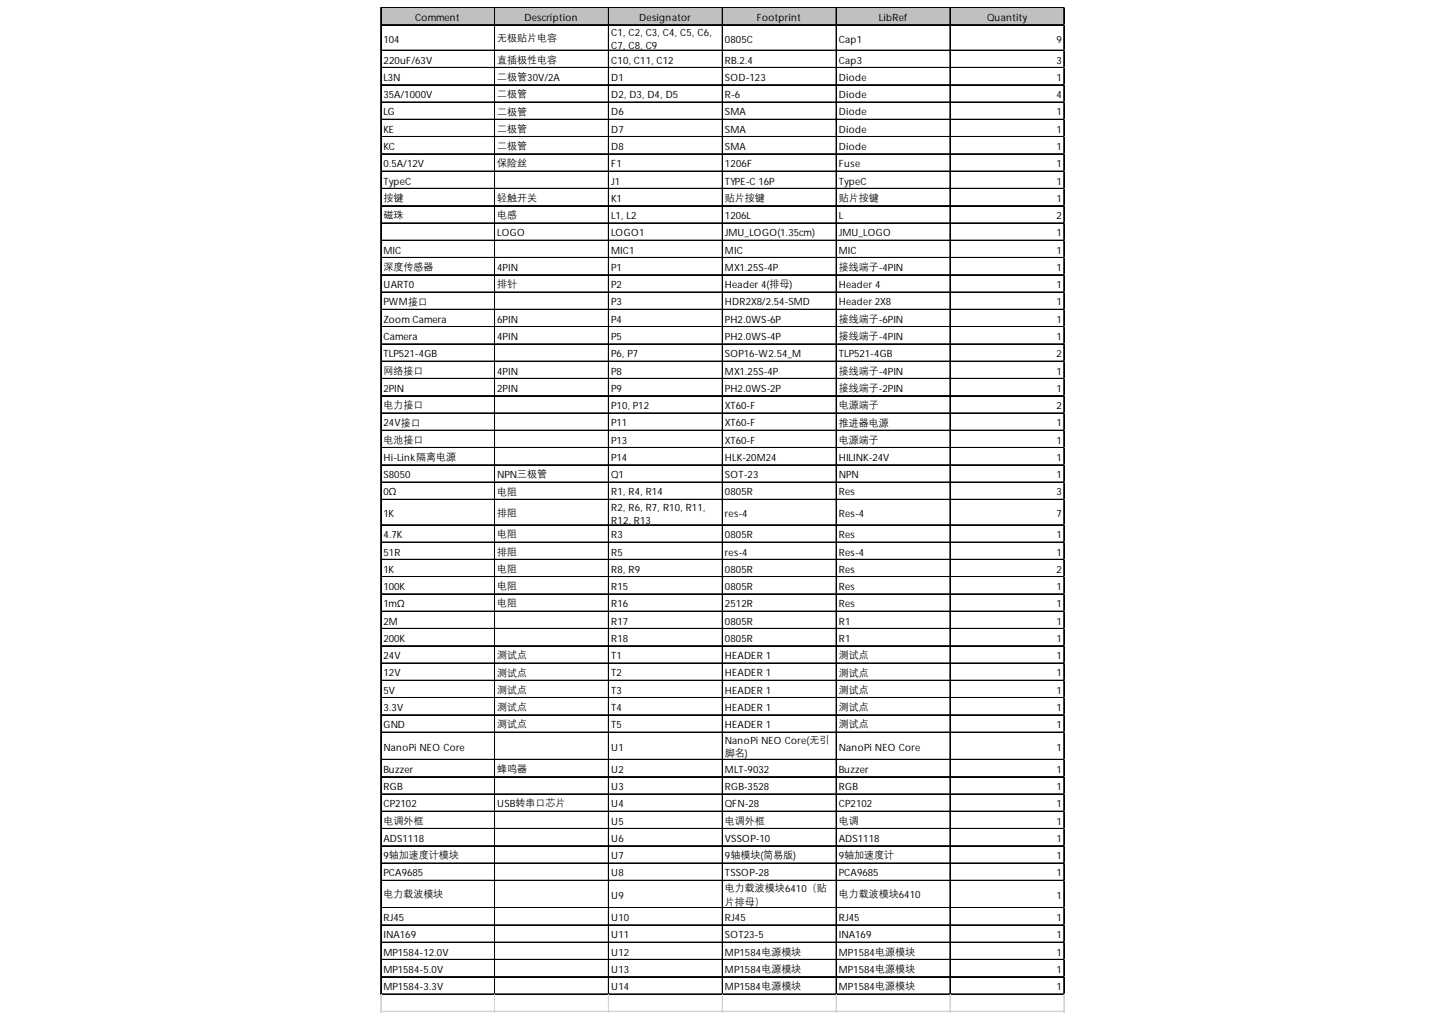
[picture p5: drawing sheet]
<svg xmlns="http://www.w3.org/2000/svg" width="297mm" height="210mm" viewBox="0 0 297 210" stroke-linecap="round" stroke-linejoin="round" font-family="sans-serif">
<defs><g id="words">
<g font-size="2.1">
<text x="85.3" y="4.3">Comment</text>
<text x="107.7" y="4.3">Description</text>
<text x="131.2" y="4.3">Designator</text>
<text x="155.4" y="4.3">Footprint</text>
<text x="180.4" y="4.3">LibRef</text>
<text x="202.7" y="4.3">Quantity</text>
<text x="78.7" y="8.8">104</text>
<text x="102.1" y="8.4">无极贴片电容</text>
<text x="125.4" y="7.5">C1, C2, C3, C4, C5, C6,</text>
<text x="125.4" y="10.1">C7, C8, C9</text>
<text x="148.8" y="8.8">0805C</text>
<text x="172.2" y="8.8">Cap1</text>
<text x="216.9" y="8.8">9</text>
<text x="78.7" y="13.1">220uF/63V</text>
<text x="78.7" y="16.6">L3N</text>
<text x="102.1" y="12.9">直插极性电容</text>
<text x="102.1" y="16.4">二极管30V/2A</text>
<text x="125.4" y="13.1">C10, C11, C12</text>
<text x="125.4" y="16.6">D1</text>
<text x="148.8" y="13.1">RB.2.4</text>
<text x="148.8" y="16.6">SOD-123</text>
<text x="172.2" y="13.1">Cap3</text>
<text x="172.2" y="16.6">Diode</text>
<text x="216.9" y="13.1">3</text>
<text x="216.9" y="16.6">1</text>
<text x="78.7" y="20.2">35A/1000V</text>
<text x="78.7" y="23.7">LG</text>
<text x="102.1" y="20">二极管</text>
<text x="102.1" y="23.5">二极管</text>
<text x="125.4" y="20.2">D2, D3, D4, D5</text>
<text x="125.4" y="23.7">D6</text>
<text x="148.8" y="20.2">R-6</text>
<text x="148.8" y="23.7">SMA</text>
<text x="172.2" y="20.2">Diode</text>
<text x="172.2" y="23.7">Diode</text>
<text x="216.9" y="20.2">4</text>
<text x="216.9" y="23.7">1</text>
<text x="78.7" y="27.3">KE</text>
<text x="102.1" y="27.1">二极管</text>
<text x="125.4" y="27.3">D7</text>
<text x="148.8" y="27.3">SMA</text>
<text x="172.2" y="27.3">Diode</text>
<text x="216.9" y="27.3">1</text>
<text x="78.7" y="30.8">KC</text>
<text x="78.7" y="34.4">0.5A/12V</text>
<text x="102.1" y="30.6">二极管</text>
<text x="102.1" y="34.2">保险丝</text>
<text x="125.4" y="30.8">D8</text>
<text x="125.4" y="34.4">F1</text>
<text x="148.8" y="30.8">SMA</text>
<text x="148.8" y="34.4">1206F</text>
<text x="172.2" y="30.8">Diode</text>
<text x="172.2" y="34.4">Fuse</text>
<text x="216.9" y="30.8">1</text>
<text x="216.9" y="34.4">1</text>
<text x="78.7" y="37.9">TypeC</text>
<text x="78.7" y="41.3">按键</text>
<text x="102.1" y="41.3">轻触开关</text>
<text x="125.4" y="37.9">J1</text>
<text x="125.4" y="41.4">K1</text>
<text x="148.8" y="37.9">TYPE-C16P</text>
<text x="148.8" y="41.3">贴片按键</text>
<text x="172.2" y="37.9">TypeC</text>
<text x="172.2" y="41.3">贴片按键</text>
<text x="216.9" y="37.9">1</text>
<text x="216.9" y="41.4">1</text>
<text x="78.7" y="44.8">磁珠</text>
<text x="102.1" y="44.8">电感</text>
<text x="125.4" y="45">L1, L2</text>
<text x="148.8" y="45">1206L</text>
<text x="172.2" y="45">L</text>
<text x="216.9" y="45">2</text>
<text x="78.7" y="52.1">MIC</text>
<text x="102.1" y="48.5">LOGO</text>
<text x="125.4" y="48.5">LOGO1</text>
<text x="125.4" y="52.1">MIC1</text>
<text x="148.8" y="48.5">JMU_LOGO(1.35cm)</text>
<text x="148.8" y="52.1">MIC</text>
<text x="172.2" y="48.5">JMU_LOGO</text>
<text x="172.2" y="52.1">MIC</text>
<text x="216.9" y="48.5">1</text>
<text x="216.9" y="52.1">1</text>
<text x="78.7" y="55.5">深度传感器</text>
<text x="78.7" y="59.2">UART0</text>
<text x="102.1" y="55.6">4PIN</text>
<text x="102.1" y="59">排针</text>
<text x="125.4" y="55.6">P1</text>
<text x="125.4" y="59.2">P2</text>
<text x="148.8" y="55.6">MX1.25S-4P</text>
<text x="148.8" y="59.2">Header4(排母)</text>
<text x="172.2" y="55.5">接线端子-4PIN</text>
<text x="172.2" y="59.2">Header4</text>
<text x="216.9" y="55.6">1</text>
<text x="216.9" y="59.2">1</text>
<text x="78.7" y="62.7">PWM接口</text>
<text x="125.4" y="62.7">P3</text>
<text x="148.8" y="62.7">HDR2X8/2.54-SMD</text>
<text x="172.2" y="62.7">Header2X8</text>
<text x="216.9" y="62.7">1</text>
<text x="78.7" y="66.3">ZoomCamera</text>
<text x="78.7" y="69.8">Camera</text>
<text x="102.1" y="66.3">6PIN</text>
<text x="102.1" y="69.8">4PIN</text>
<text x="125.4" y="66.3">P4</text>
<text x="125.4" y="69.8">P5</text>
<text x="148.8" y="66.3">PH2.0WS-6P</text>
<text x="148.8" y="69.8">PH2.0WS-4P</text>
<text x="172.2" y="66.1">接线端子-6PIN</text>
<text x="172.2" y="69.7">接线端子-4PIN</text>
<text x="216.9" y="66.3">1</text>
<text x="216.9" y="69.8">1</text>
<text x="78.7" y="73.4">TLP521-4GB</text>
<text x="78.7" y="76.8">网络接口</text>
<text x="102.1" y="76.9">4PIN</text>
<text x="125.4" y="73.4">P6, P7</text>
<text x="125.4" y="76.9">P8</text>
<text x="148.8" y="73.4">SOP16-W2.54_M</text>
<text x="148.8" y="76.9">MX1.25S-4P</text>
<text x="172.2" y="73.4">TLP521-4GB</text>
<text x="172.2" y="76.8">接线端子-4PIN</text>
<text x="216.9" y="73.4">2</text>
<text x="216.9" y="76.9">1</text>
<text x="78.7" y="80.5">2PIN</text>
<text x="78.7" y="83.8">电力接口</text>
<text x="102.1" y="80.5">2PIN</text>
<text x="125.4" y="80.5">P9</text>
<text x="148.8" y="80.5">PH2.0WS-2P</text>
<text x="172.2" y="80.3">接线端子-2PIN</text>
<text x="172.2" y="83.8">电源端子</text>
<text x="216.9" y="80.5">1</text>
<text x="78.7" y="87.6">24V接口</text>
<text x="125.4" y="84">P10, P12</text>
<text x="125.4" y="87.6">P11</text>
<text x="148.8" y="84">XT60-F</text>
<text x="148.8" y="87.6">XT60-F</text>
<text x="172.2" y="87.4">推进器电源</text>
<text x="216.9" y="84">2</text>
<text x="216.9" y="87.6">1</text>
<text x="78.7" y="90.9">电池接口</text>
<text x="78.7" y="94.7">Hi-Link隔离电源</text>
<text x="125.4" y="91.1">P13</text>
<text x="125.4" y="94.7">P14</text>
<text x="148.8" y="91.1">XT60-F</text>
<text x="148.8" y="94.7">HLK-20M24</text>
<text x="172.2" y="90.9">电源端子</text>
<text x="172.2" y="94.7">HILINK-24V</text>
<text x="216.9" y="91.1">1</text>
<text x="216.9" y="94.7">1</text>
<text x="78.7" y="98.2">S8050</text>
<text x="78.7" y="101.8">0Ω</text>
<text x="102.1" y="98.2">NPN三极管</text>
<text x="102.1" y="101.6">电阻</text>
<text x="125.4" y="98.2">Q1</text>
<text x="125.4" y="101.8">R1, R4, R14</text>
<text x="148.8" y="98.2">SOT-23</text>
<text x="148.8" y="101.8">0805R</text>
<text x="172.2" y="98.2">NPN</text>
<text x="172.2" y="101.8">Res</text>
<text x="216.9" y="98.2">1</text>
<text x="216.9" y="101.8">3</text>
<text x="78.7" y="106.2">1K</text>
<text x="102.1" y="105.9">排阻</text>
<text x="125.4" y="104.9">R2, R6, R7, R10, R11,</text>
<text x="125.4" y="107.6">R12, R13</text>
<text x="148.8" y="106.2">res-4</text>
<text x="172.2" y="106.2">Res-4</text>
<text x="216.9" y="106.2">7</text>
<text x="78.7" y="110.5">4.7K</text>
<text x="102.1" y="110.4">电阻</text>
<text x="102.1" y="113.9">排阻</text>
<text x="125.4" y="110.5">R3</text>
<text x="148.8" y="110.5">0805R</text>
<text x="172.2" y="110.5">Res</text>
<text x="216.9" y="110.5">1</text>
<text x="78.7" y="114.1">51R</text>
<text x="78.7" y="117.6">1K</text>
<text x="102.1" y="117.5">电阻</text>
<text x="125.4" y="114.1">R5</text>
<text x="125.4" y="117.6">R8, R9</text>
<text x="148.8" y="114.1">res-4</text>
<text x="148.8" y="117.6">0805R</text>
<text x="172.2" y="114.1">Res-4</text>
<text x="172.2" y="117.6">Res</text>
<text x="216.9" y="114.1">1</text>
<text x="216.9" y="117.6">2</text>
<text x="78.7" y="121.2">100K</text>
<text x="78.7" y="124.7">1mΩ</text>
<text x="102.1" y="121">电阻</text>
<text x="102.1" y="124.6">电阻</text>
<text x="125.4" y="121.2">R15</text>
<text x="125.4" y="124.7">R16</text>
<text x="148.8" y="121.2">0805R</text>
<text x="148.8" y="124.7">2512R</text>
<text x="172.2" y="121.2">Res</text>
<text x="172.2" y="124.7">Res</text>
<text x="216.9" y="121.2">1</text>
<text x="216.9" y="124.7">1</text>
<text x="78.7" y="128.3">2M</text>
<text x="78.7" y="131.8">200K</text>
<text x="125.4" y="128.3">R17</text>
<text x="125.4" y="131.8">R18</text>
<text x="148.8" y="128.3">0805R</text>
<text x="148.8" y="131.8">0805R</text>
<text x="172.2" y="128.3">R1</text>
<text x="172.2" y="131.8">R1</text>
<text x="216.9" y="128.3">1</text>
<text x="216.9" y="131.8">1</text>
<text x="78.7" y="135.4">24V</text>
<text x="102.1" y="135.2">测试点</text>
<text x="125.4" y="135.4">T1</text>
<text x="148.8" y="135.4">HEADER1</text>
<text x="172.2" y="135.2">测试点</text>
<text x="216.9" y="135.4">1</text>
<text x="78.7" y="138.9">12V</text>
<text x="78.7" y="142.5">5V</text>
<text x="102.1" y="138.8">测试点</text>
<text x="102.1" y="142.3">测试点</text>
<text x="125.4" y="138.9">T2</text>
<text x="125.4" y="142.5">T3</text>
<text x="148.8" y="138.9">HEADER1</text>
<text x="148.8" y="142.5">HEADER1</text>
<text x="172.2" y="138.8">测试点</text>
<text x="172.2" y="142.3">测试点</text>
<text x="216.9" y="138.9">1</text>
<text x="216.9" y="142.5">1</text>
<text x="78.7" y="146">3.3V</text>
<text x="78.7" y="149.6">GND</text>
<text x="102.1" y="145.8">测试点</text>
<text x="102.1" y="149.4">测试点</text>
<text x="125.4" y="146">T4</text>
<text x="125.4" y="149.6">T5</text>
<text x="148.8" y="146">HEADER1</text>
<text x="148.8" y="149.6">HEADER1</text>
<text x="172.2" y="145.8">测试点</text>
<text x="172.2" y="149.4">测试点</text>
<text x="216.9" y="146">1</text>
<text x="216.9" y="149.6">1</text>
<text x="78.7" y="154.2">NanoPi NEO Core</text>
<text x="125.4" y="154.2">U1</text>
<text x="148.8" y="152.7">NanoPi NEO Core(无引</text>
<text x="148.8" y="155.4">脚名)</text>
<text x="172.2" y="154.2">NanoPi NEO Core</text>
<text x="216.9" y="154.2">1</text>
<text x="78.7" y="158.7">Buzzer</text>
<text x="102.1" y="158.5">蜂鸣器</text>
<text x="125.4" y="158.7">U2</text>
<text x="148.8" y="158.7">MLT-9032</text>
<text x="172.2" y="158.7">Buzzer</text>
<text x="216.9" y="158.7">1</text>
<text x="78.7" y="162.3">RGB</text>
<text x="78.7" y="165.8">CP2102</text>
<text x="102.1" y="165.8">USB转串口芯片</text>
<text x="125.4" y="162.3">U3</text>
<text x="125.4" y="165.8">U4</text>
<text x="148.8" y="162.3">RGB-3528</text>
<text x="148.8" y="165.8">QFN-28</text>
<text x="172.2" y="162.3">RGB</text>
<text x="172.2" y="165.8">CP2102</text>
<text x="216.9" y="162.3">1</text>
<text x="216.9" y="165.8">1</text>
<text x="78.7" y="169.2">电调外框</text>
<text x="78.7" y="172.9">ADS1118</text>
<text x="125.4" y="169.4">U5</text>
<text x="125.4" y="172.9">U6</text>
<text x="148.8" y="169.2">电调外框</text>
<text x="148.8" y="172.9">VSSOP-10</text>
<text x="172.2" y="169.2">电调</text>
<text x="172.2" y="172.9">ADS1118</text>
<text x="216.9" y="169.4">1</text>
<text x="216.9" y="172.9">1</text>
<text x="78.7" y="176.5">9轴加速度计模块</text>
<text x="125.4" y="176.5">U7</text>
<text x="148.8" y="176.5">9轴模块(简易版)</text>
<text x="172.2" y="176.5">9轴加速度计</text>
<text x="216.9" y="176.5">1</text>
<text x="78.7" y="180">PCA9685</text>
<text x="78.7" y="184.3">电力载波模块</text>
<text x="125.4" y="180">U8</text>
<text x="125.4" y="184.7">U9</text>
<text x="148.8" y="180">TSSOP-28</text>
<text x="148.8" y="183">电力载波模块6410（贴</text>
<text x="148.8" y="185.8">片排母）</text>
<text x="172.2" y="180">PCA9685</text>
<text x="172.2" y="184.3">电力载波模块6410</text>
<text x="216.9" y="180">1</text>
<text x="216.9" y="184.7">1</text>
<text x="78.7" y="189.2">RJ45</text>
<text x="125.4" y="189.2">U10</text>
<text x="148.8" y="189.2">RJ45</text>
<text x="172.2" y="189.2">RJ45</text>
<text x="216.9" y="189.2">1</text>
<text x="78.7" y="192.7">INA169</text>
<text x="78.7" y="196.3">MP1584-12.0V</text>
<text x="125.4" y="192.7">U11</text>
<text x="125.4" y="196.3">U12</text>
<text x="148.8" y="192.7">SOT23-5</text>
<text x="148.8" y="196.3">MP1584电源模块</text>
<text x="172.2" y="192.7">INA169</text>
<text x="172.2" y="196.3">MP1584电源模块</text>
<text x="216.9" y="192.7">1</text>
<text x="216.9" y="196.3">1</text>
<text x="78.7" y="199.8">MP1584-5.0V</text>
<text x="78.7" y="203.4">MP1584-3.3V</text>
<text x="125.4" y="199.8">U13</text>
<text x="125.4" y="203.4">U14</text>
<text x="148.8" y="199.8">MP1584电源模块</text>
<text x="148.8" y="203.4">MP1584电源模块</text>
<text x="172.2" y="199.8">MP1584电源模块</text>
<text x="172.2" y="203.4">MP1584电源模块</text>
<text x="216.9" y="199.8">1</text>
<text x="216.9" y="203.4">1</text>
</g>
</g></defs>
<path d="M78.3 1.6h140.2v3.6h-140.2z" fill="#c0c0c0"/>
<g fill="none" stroke="#000" stroke-width=".21">
<path d="M78.1 1.5v202.8M78.2 1.5v202.8M78.3 1.5h140.2M78.3 1.6h140.2M78.3 5.1h140.2M78.3 5.2h140.2M78.3 10.3h140.2M78.3 10.4h140.2M78.3 13.8h140.2M78.3 13.9h140.2M78.3 17.4h140.2M78.3 17.5h140.2"/>
<path d="M101.5 1.7v202.6M101.6 1.7v202.6M124.9 1.7v202.6M125 1.7v202.6M148.3 1.7v202.6M171.6 1.7v202.6M171.7 1.7v202.6M195 1.7v202.6M195.1 1.7v202.6M218.4 1.7v202.6M78.3 20.9h140.2M78.3 21h140.2"/>
<path d="M78.3 24.5h140.2M78.3 24.6h140.2M78.3 28h140.2M78.3 28.1h140.2M78.3 31.6h140.2M78.3 31.7h140.2M78.3 35.1h140.2M78.3 35.2h140.2M78.3 38.7h140.2M78.3 38.8h140.2M78.3 42.2h140.2M78.3 42.3h140.2"/>
<path d="M78.3 45.8h140.2M78.3 45.9h140.2M78.3 49.3h140.2M78.3 49.4h140.2M78.3 52.9h140.2M78.3 53h140.2M78.3 56.4h140.2M78.3 56.5h140.2M78.3 60h140.2M78.3 60.1h140.2M78.3 63.5h140.2M78.3 63.6h140.2"/>
<path d="M78.3 67.1h140.2M78.3 67.2h140.2M78.3 70.6h140.2M78.3 70.7h140.2M78.3 74.2h140.2M78.3 77.7h140.2M78.3 77.8h140.2M78.3 81.3h140.2M78.3 84.8h140.2M78.3 84.9h140.2M78.3 88.3h140.2M78.3 88.4h140.2"/>
<path d="M78.3 91.9h140.2M78.3 92h140.2M78.3 95.4h140.2M78.3 95.5h140.2M78.3 99h140.2M78.3 99.1h140.2M78.3 102.5h140.2M78.3 102.6h140.2M78.3 107.8h140.2M78.3 107.9h140.2M78.3 111.3h140.2M78.3 111.4h140.2"/>
<path d="M78.3 114.9h140.2M78.3 115h140.2M78.3 118.4h140.2M78.3 118.5h140.2M78.3 122h140.2M78.3 122.1h140.2M78.3 125.5h140.2M78.3 125.6h140.2M78.3 129.1h140.2M78.3 132.6h140.2M78.3 132.7h140.2M78.3 136.2h140.2"/>
<path d="M78.3 139.7h140.2M78.3 139.8h140.2M78.3 143.2h140.2M78.3 143.3h140.2M78.3 146.8h140.2M78.3 146.9h140.2M78.3 150.3h140.2M78.3 150.4h140.2M78.3 155.9h140.2M78.3 156h140.2M78.3 159.5h140.2M78.3 159.6h140.2"/>
<path d="M78.3 163h140.2M78.3 163.1h140.2M78.3 166.6h140.2M78.3 166.7h140.2M78.3 170.1h140.2M78.3 170.2h140.2M78.3 173.7h140.2M78.3 173.8h140.2M78.3 177.2h140.2M78.3 177.3h140.2M78.3 180.8h140.2M78.3 180.9h140.2"/>
<path d="M78.3 186.4h140.2M78.3 186.5h140.2M78.3 189.9h140.2M78.3 190h140.2M78.3 193.5h140.2M78.3 193.6h140.2M78.3 197h140.2M78.3 197.1h140.2M78.3 200.6h140.2M78.3 200.7h140.2M78.3 204.1h140.2M78.3 204.2h140.2"/>
</g>
<g fill="none" stroke="#d4d4d4" stroke-width=".21">
<path d="M78.1 204.3v3.6M78.1 207.7h140.4M78.1 207.8h140.4M78.2 204.3v3.6M101.5 204.3v3.6M101.6 204.3v3.6M124.9 204.3v3.6M125 204.3v3.6M148.3 204.3v3.6M171.6 204.3v3.6M171.7 204.3v3.6M195 204.3v3.6"/>
<path d="M195.1 204.3v3.6M218.4 204.3v3.6"/>
</g>
<use href="#words"/>
</svg>
